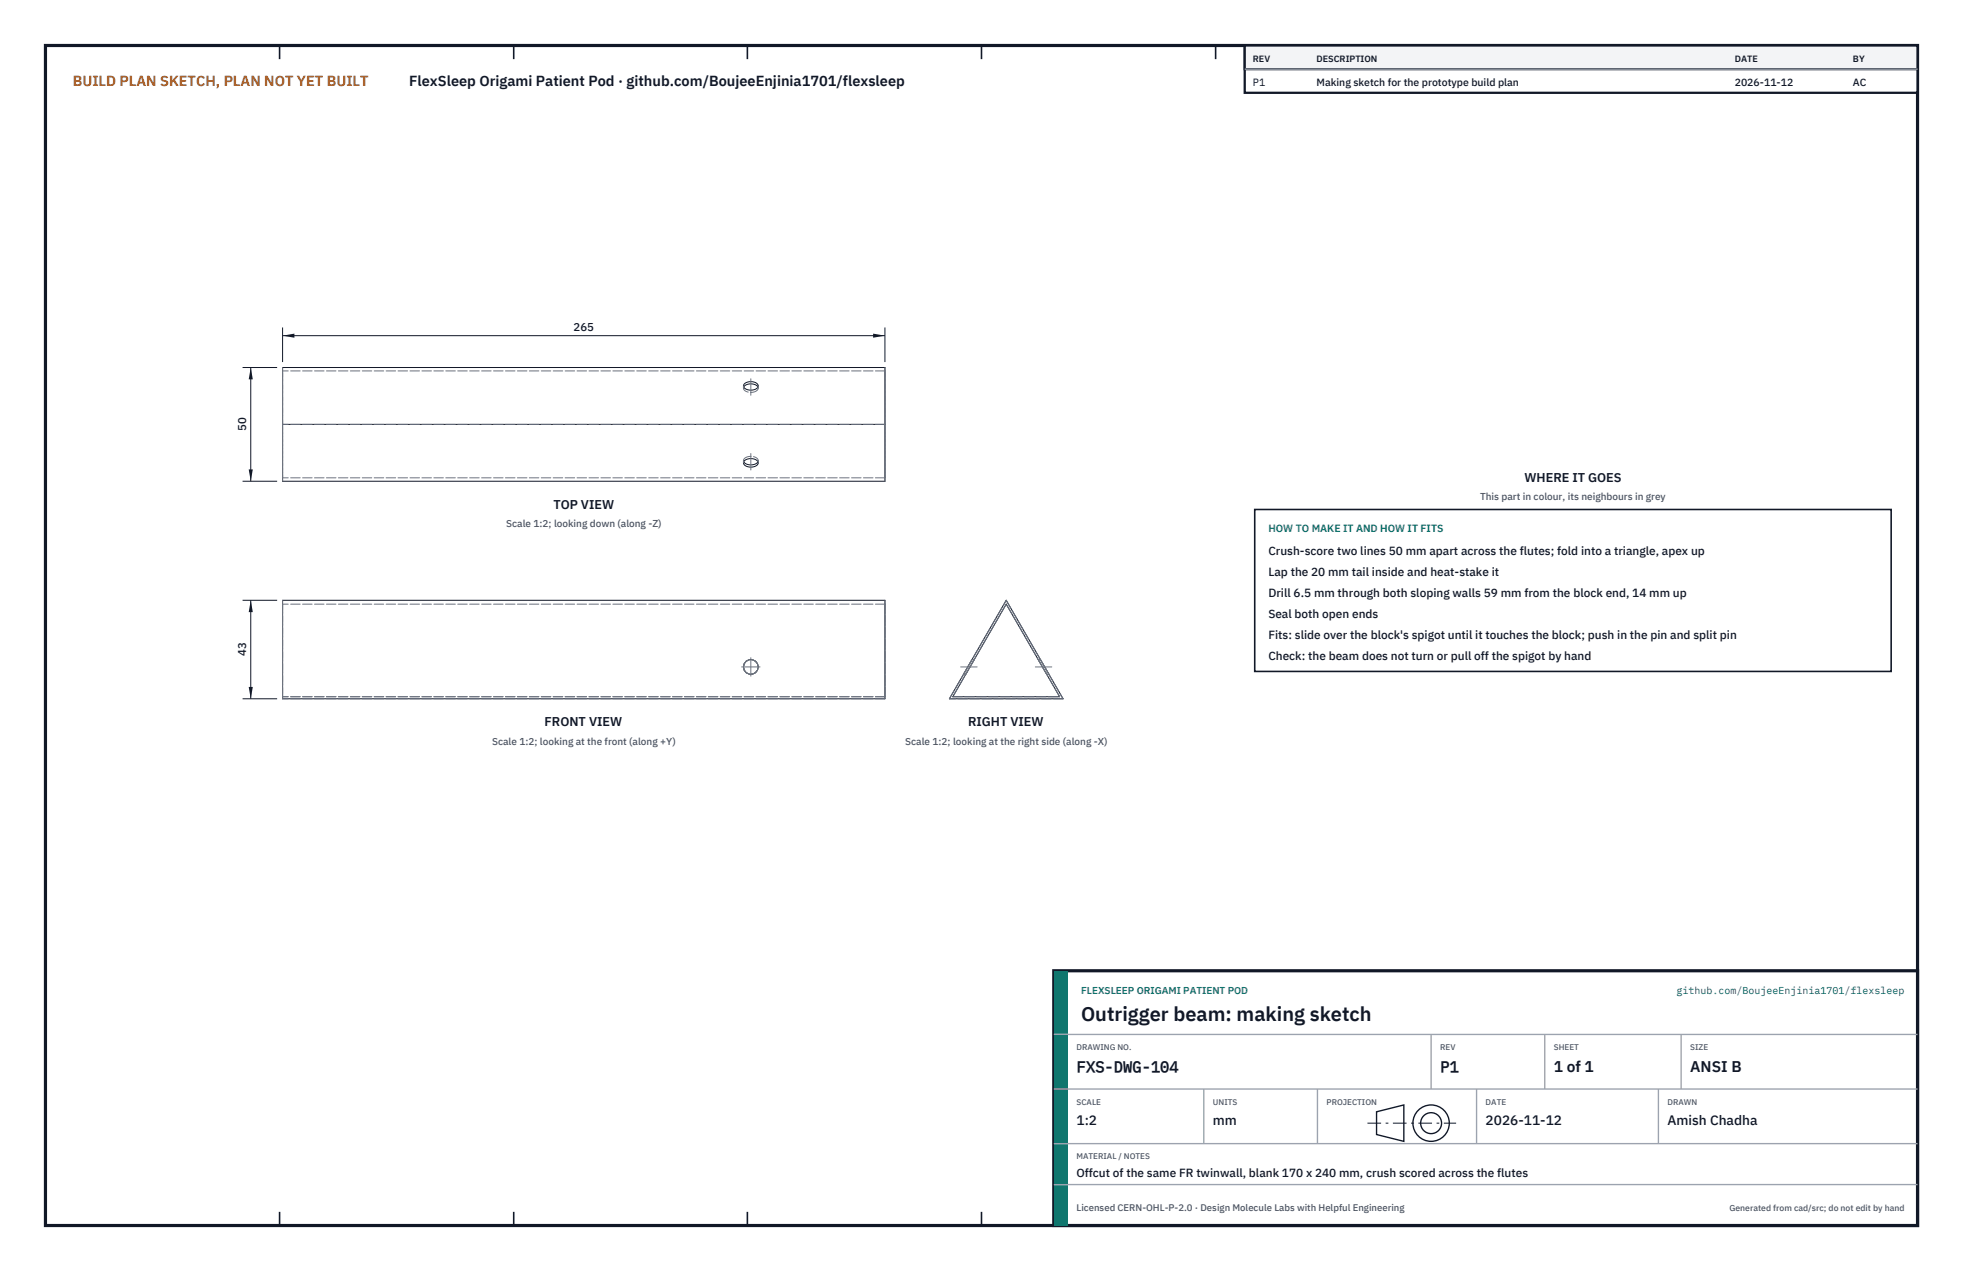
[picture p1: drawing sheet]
<svg xmlns="http://www.w3.org/2000/svg" width="432mm" height="279mm" viewBox="0 0 432 279" stroke-linecap="round" stroke-linejoin="round" font-family="sans-serif">
<defs><g id="words">
<text font-size="4.4" fill="#111827" x="237.8" y="224.4">Outrigger beam: making sketch</text>
<g font-size="3.4" fill="#111827">
<text x="236.8" y="235.6">FXS-DWG-104</text>
<text x="316.8" y="235.6">P1</text>
<text x="341.8" y="235.6">1 of 1</text>
<text x="371.8" y="235.6">ANSI B</text>
</g>
<text font-size="3.2" fill="#b45309" x="16" y="19">BUILD PLAN SKETCH, PLAN NOT YET BUILT</text>
<text font-size="3.2" fill="#111827" x="90" y="19">FlexSleep Origami Patient Pod · github.com/BoujeeEnjinia1701/flexsleep</text>
<g font-size="3" fill="#111827">
<text x="236.8" y="247.2">1:2</text>
<text x="266.8" y="247.2">mm</text>
<text x="326.8" y="247.2">2026-11-12</text>
<text x="366.8" y="247.2">Amish Chadha</text>
</g>
<g font-size="2.8" fill="#111827">
<text x="335.3" y="106">WHERE IT GOES</text>
<text x="121.7" y="111.9">TOP VIEW</text>
<text x="119.8" y="159.7">FRONT VIEW</text>
<text x="212.9" y="159.7">RIGHT VIEW</text>
</g>
<g font-size="2.6" fill="#111827">
<text x="279" y="122">Crush-score two lines 50 mm apart across the flutes; fold into a triangle, apex up</text>
<text x="279" y="126.6">Lap the 20 mm tail inside and heat-stake it</text>
<text x="279" y="131.2">Drill 6.5 mm through both sloping walls 59 mm from the block end, 14 mm up</text>
<text x="279" y="135.8">Seal both open ends</text>
<text x="279" y="140.4">Fits: slide over the block's spigot until it touches the block; push in the pin and split pin</text>
<text x="279" y="145">Check: the beam does not turn or pull off the spigot by hand</text>
<text x="236.8" y="258.8">Offcut of the same FR twinwall, blank 170 x 240 mm, crush scored across the flutes</text>
</g>
<g font-size="2.5" fill="#111827">
<text x="126.2" y="72.8">265</text>
<text x="54.2" y="94.8" transform="rotate(-90 54.2 94.8)">50</text>
<text x="54.2" y="144.2" transform="rotate(-90 54.2 144.2)">43</text>
</g>
<g font-size="2.3" fill="#111827">
<text x="275.6" y="18.8">P1</text>
<text x="289.6" y="18.8">Making sketch for the prototype build plan</text>
<text x="381.6" y="18.8">2026-11-12</text>
<text x="407.6" y="18.8">AC</text>
</g>
<text font-size="2.3" fill="#0f766e" x="279" y="117">HOW TO MAKE IT AND HOW IT FITS</text>
<g font-size="2.2" fill="#4b5563">
<text x="325.6" y="110">This part in colour, its neighbours in grey</text>
<text x="111.3" y="115.9">Scale 1:2; looking down (along -Z)</text>
<text x="108.2" y="163.7">Scale 1:2; looking at the front (along +Y)</text>
<text x="199.1" y="163.7">Scale 1:2; looking at the right side (along -X)</text>
</g>
<g font-size="2.2" fill="#0f766e">
<text x="237.8" y="218.4">FLEXSLEEP ORIGAMI PATIENT POD</text>
<text x="368.8" y="218.4">github.com/BoujeeEnjinia1701/flexsleep</text>
</g>
<text font-size="2.1" fill="#4b5563" x="236.8" y="266.2">Licensed CERN-OHL-P-2.0 · Design Molecule Labs with Helpful Engineering</text>
<g font-size="2" fill="#111827">
<text x="275.6" y="13.6">REV</text>
<text x="289.6" y="13.6">DESCRIPTION</text>
<text x="381.6" y="13.6">DATE</text>
<text x="407.6" y="13.6">BY</text>
</g>
<text font-size="1.9" fill="#4b5563" x="380.4" y="266.2">Generated from cad/src; do not edit by hand</text>
<g font-size="1.8" fill="#4b5563">
<text x="236.8" y="230.8">DRAWING NO.</text>
<text x="316.8" y="230.8">REV</text>
<text x="341.8" y="230.8">SHEET</text>
<text x="371.8" y="230.8">SIZE</text>
<text x="236.8" y="242.8">SCALE</text>
<text x="266.8" y="242.8">UNITS</text>
<text x="291.8" y="242.8">PROJECTION</text>
<text x="326.8" y="242.8">DATE</text>
<text x="366.8" y="242.8">DRAWN</text>
<text x="236.8" y="254.8">MATERIAL / NOTES</text>
</g>
</g></defs>
<path d="M10 10h411.8v259.4h-411.8z" fill="none" stroke="#111827" stroke-width=".7" stroke-linecap="butt"/>
<g fill="none" stroke="#111827" stroke-width=".35">
<path d="M61.5 10v3M113 10v3M164.4 10v3M215.9 10v3M267.4 10v3M318.9 10v3M370.3 10v3M61.5 266.4v3M113 266.4v3M164.4 266.4v3M215.9 266.4v3M267.4 266.4v3"/>
<path d="M318.9 266.4v3M370.3 266.4v3"/>
</g>
<g fill="none" stroke="#111727" stroke-width=".22">
<path d="M62.2 80.8h132.5v25h-132.5zM62.2 93.3h132.5M163.6 85.1a2.12 2.12 0 0 1 3.1 0M163.7 84.4a2.17 2.17 0 0 1 3 .2 1.23 1.23 0 0 1-1.5 1.2 1.23 1.23 0 0 1-1.6-1.2zM163.6 101.5a2.12 2.12 0 0 0 3.1 0M163.7 101.3a2.17 2.17 0 0 1 3 .2 1.23 1.23 0 0 1-1.5 1.2 1.22 1.22 0 0 1-1.6-1.2zM62.2 132h132.5v21.6h-132.5zM221.3 132l12.5 21.6h-25zM221.3 132.8l11.8 20.4h-23.5z"/>
<circle cx="165.2" cy="146.6" r="1.63"/>
</g>
<g fill="none" stroke="#6a7180" stroke-width=".22" stroke-dasharray="2.1 .5">
<path d="M62.2 80.8v25M62.2 93.3v11.7M62.2 81.5v11.8M163.5 85.3v-.5M163.5 85.3l.1-.2M166.7 85.1l.1 .2M166.8 85.3a1.93 1.93 0 0 1-2.9 .6l-.4-.6M166.8 85.3v-.5M194.7 80.8v25M194.7 93.3v11.7M194.7 81.5v11.8M194.7 93.3h-132.5"/>
<path d="M194.7 81.5h-132.5M62.2 105v-23.5M163.5 101.3a1.93 1.93 0 0 1 2.9-.6l.4 .6M163.5 101.8v-.5M163.6 101.5l-.1-.2M166.8 101.3l-.1 .2M166.8 101.8v-.5M194.7 105v-23.5M194.7 105h-132.5M62.2 132v21.6M62.2 132.8v20.4M194.7 132v21.6"/>
<path d="M194.7 132.8v20.4M194.7 132.8h-132.5M221.3 132l12.5 21.6M221.3 132.8l-11.7 20.4M62.2 153.2v-20.4M163.5 146.6a1.63 1.63 0 0 0 2.3 1.5 1.63 1.63 0 0 0 .6-2.6 1.63 1.63 0 0 0-2.7 .4l-.2 .7M163.5 146.6a1.63 1.63 0 0 1 2.3-1.5 1.63 1.63 0 0 1 .6 2.6 1.63 1.63 0 0 1-2.7-.4l-.2-.7M194.7 153.6h-132.5M194.7 153.2v-20.4M194.7 153.2h-132.5M208.8 153.6l12.5-21.6M209.6 153.2h23.5"/>
<path d="M211.9 148.2l1-1.6M211.9 148.2h.5M212.4 148.2l1-1.6M212.9 146.6l.9-1.6M213.4 146.6l.9-1.6M213.8 145l-1.9 3.2M213.8 145h.5M214.3 145l-1.9 3.2M228.4 145l.9 1.6M228.4 145h.5M228.9 145l.9 1.6M229.3 146.6l.9 1.6"/>
<path d="M229.8 146.6l.9 1.6M230.2 148.2l-1.8-3.2M230.2 148.2h.5M230.7 148.2l-1.8-3.2M233.1 153.2l-11.8-20.4M233.8 153.6h-25"/>
</g>
<path d="M165.2 86.9v-3.6M165.2 103.3v-3.6M163.1 146.6h4.1M165.2 148.6v-4M211.3 146.6h3.6M227.7 146.6h3.7" fill="none" stroke="#6a7180" stroke-width=".22" stroke-dasharray="4.2 .5 0 .5"/>
<path d="M62.2 72v7.6M62.2 73.8h132.5M194.7 72v7.6" fill="none" stroke="#111827" stroke-width=".22"/>
<path d="M62.2 73.8l2.6-.5v.9zM192.1 73.3v.9l2.6-.4z" fill="#111827"/>
<path d="M53.4 80.8h7.6M55.2 80.8v25M53.4 105.8h7.6" fill="none" stroke="#111827" stroke-width=".22"/>
<path d="M55.2 80.8l-.5 2.6h.9zM54.7 103.2h.9l-.4 2.6z" fill="#111827"/>
<path d="M53.4 132h7.6M55.2 132v21.6M53.4 153.6h7.6" fill="none" stroke="#111827" stroke-width=".22"/>
<path d="M55.2 132l-.5 2.6h.9zM54.7 151h.9l-.4 2.6z" fill="#111827"/>
<path d="M276 112h140v35.6h-140z" fill="#fff" stroke="#111827" stroke-width=".35"/>
<path d="M273.8 10h148v10.4h-148z" fill="#fff" stroke="#111827" stroke-width=".5"/>
<path d="M273.8 10h148v5.2h-148z" fill="#f3f4f6" stroke="#111827" stroke-width=".5"/>
<path d="M273.8 15.2h148" fill="none" stroke="#9ca3af" stroke-width=".3"/>
<path d="M231.8 213.4h190v56h-190z" fill="#fff" stroke="#111827" stroke-width=".7" stroke-linecap="butt"/>
<path d="M231.8 213.4h3v56h-3z" fill="#0f766e"/>
<path d="M231.8 227.4h190M231.8 239.4h190M264.8 239.4v12M289.8 239.4v12M314.8 227.4v12M324.8 239.4v12M339.8 227.4v12M364.8 239.4v12M369.8 227.4v12M231.8 251.4h190M231.8 260.4h190" fill="none" stroke="#9ca3af" stroke-width=".3"/>
<g fill="none" stroke="#111827" stroke-width=".3">
<path d="M302.8 244.4l6-1.5v8l-6-1.5z"/>
<circle cx="314.8" cy="246.9" r="4"/>
<circle cx="314.8" cy="246.9" r="2.3"/>
</g>
<path d="M300.8 246.9h19.5" fill="none" stroke="#111827" stroke-width=".22" stroke-dasharray="3 1 .6 1" stroke-linecap="butt"/>
<use href="#words"/>
</svg>
